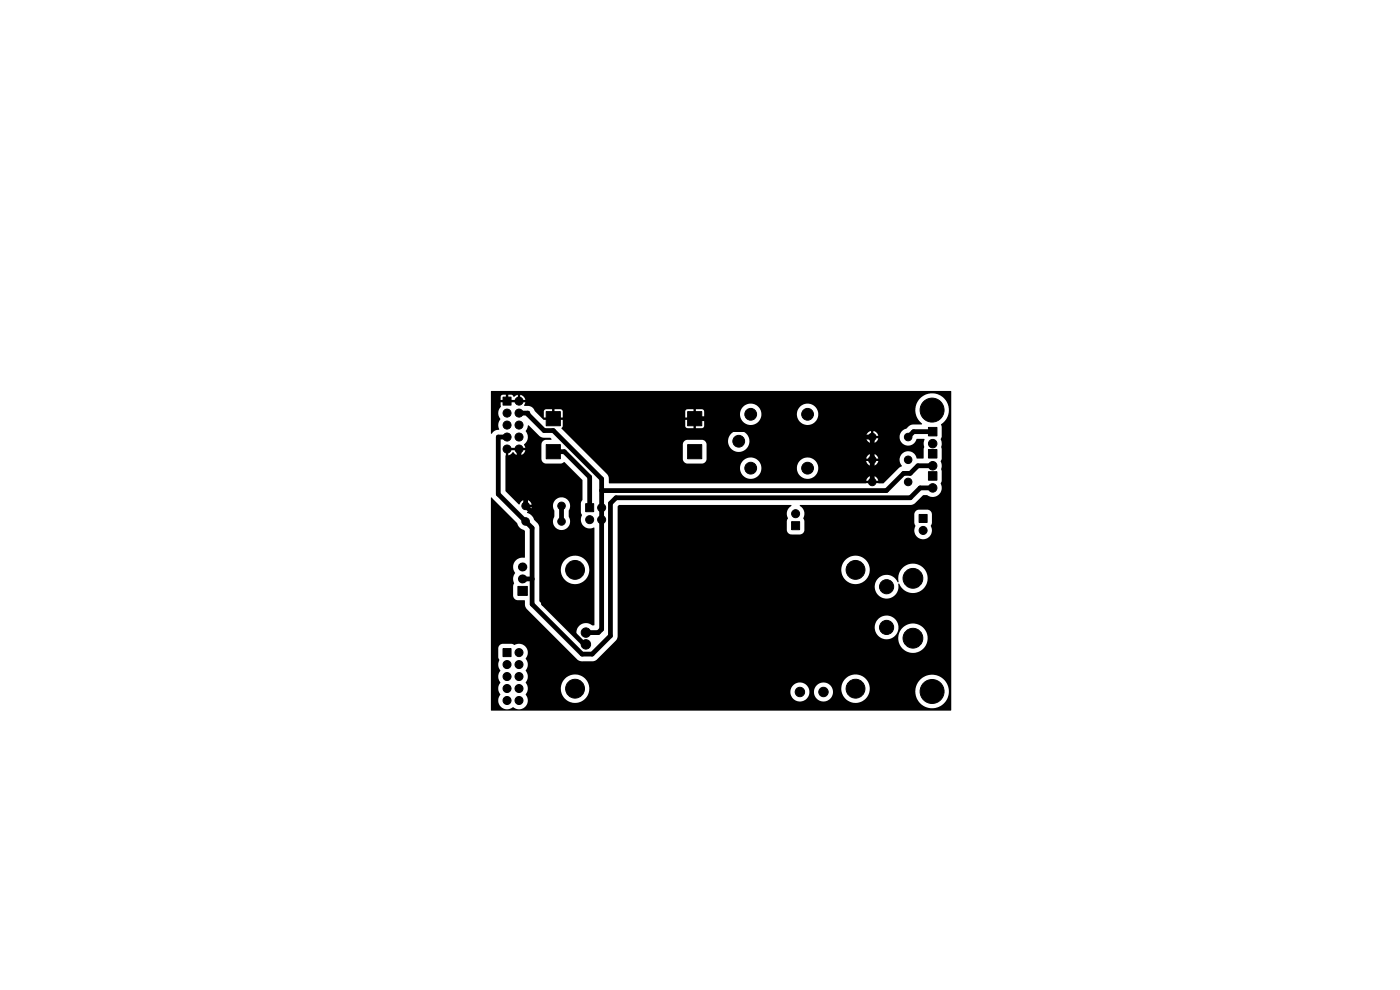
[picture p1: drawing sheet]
<svg xmlns="http://www.w3.org/2000/svg" width="297mm" height="210mm" viewBox="0 0 297 210" stroke-linecap="round" stroke-linejoin="round" font-family="sans-serif">
<g fill="#000" stroke="#000" stroke-width=".21">
<path d="M106.7 84.2h1.7v1.7h-1.7zM115.9 87.3h3v3h-3zM115.9 94.3h3v3h-3zM145.9 87.3h3v3h-3zM145.9 94.3h3v3h-3zM197 95.4h1.8v1.8h-1.8zM197 90.7h1.8v1.8h-1.8zM124.2 106.8h1.7v1.7h-1.7zM167.9 110.7h1.7v1.7h-1.7zM195 109.1h1.7v1.7h-1.7zM197 100.1h1.8v1.8h-1.8zM106.7 137.6h1.7v1.7h-1.7z"/>
<path d="M109.9 124.4h2v1.9h-2z"/>
<circle cx="107.6" cy="95.2" r=".85"/>
<circle cx="107.6" cy="92.7" r=".85"/>
<circle cx="107.6" cy="87.6" r=".85"/>
<circle cx="107.6" cy="90.2" r=".85"/>
<circle cx="110.1" cy="90.2" r=".85"/>
<circle cx="110.1" cy="92.7" r=".85"/>
<circle cx="110.1" cy="85.1" r=".85"/>
<circle cx="110.1" cy="95.2" r=".85"/>
<circle cx="110.1" cy="87.6" r=".85"/>
<circle cx="156.7" cy="93.6" r="1.25"/>
<circle cx="159.3" cy="99.3" r="1.25"/>
<circle cx="159.3" cy="87.9" r="1.25"/>
<circle cx="171.3" cy="99.3" r="1.25"/>
<circle cx="171.3" cy="87.9" r="1.25"/>
<circle cx="185" cy="97.5" r=".8"/>
<circle cx="185" cy="92.7" r=".8"/>
<circle cx="192.7" cy="92.7" r=".8"/>
<circle cx="192.7" cy="97.5" r=".8"/>
<circle cx="197.7" cy="87" r="2.54"/>
<circle cx="197.9" cy="94.1" r=".9"/>
<circle cx="197.9" cy="98.8" r=".9"/>
<circle cx="111.5" cy="107.3" r=".8"/>
<circle cx="111.5" cy="110.6" r=".8"/>
<circle cx="119.1" cy="107.3" r=".8"/>
<circle cx="119.1" cy="110.6" r=".8"/>
<circle cx="125.1" cy="110.2" r=".85"/>
<circle cx="127.6" cy="110.2" r=".85"/>
<circle cx="127.6" cy="107.7" r=".85"/>
<circle cx="168.8" cy="109" r=".85"/>
<circle cx="185" cy="102.2" r=".8"/>
<circle cx="192.7" cy="102.2" r=".8"/>
<circle cx="195.8" cy="112.5" r=".85"/>
<circle cx="197.9" cy="103.5" r=".9"/>
<circle cx="110.1" cy="138.4" r=".85"/>
<circle cx="122" cy="120.9" r="2"/>
<circle cx="124.3" cy="134.2" r="1"/>
<circle cx="124.3" cy="136.7" r="1"/>
<circle cx="181.5" cy="120.9" r="2"/>
<circle cx="188.1" cy="133.1" r="1.5"/>
<circle cx="188.1" cy="124.5" r="1.5"/>
<circle cx="193.7" cy="135.4" r="2.1"/>
<circle cx="193.7" cy="122.7" r="2.1"/>
<circle cx="107.6" cy="146.1" r=".85"/>
<circle cx="107.6" cy="143.5" r=".85"/>
<circle cx="107.6" cy="141" r=".85"/>
<circle cx="107.6" cy="148.6" r=".85"/>
<circle cx="110.1" cy="143.5" r=".85"/>
<circle cx="110.1" cy="148.6" r=".85"/>
<circle cx="110.1" cy="141" r=".85"/>
<circle cx="110.1" cy="146.1" r=".85"/>
<circle cx="122" cy="146.1" r="2"/>
<circle cx="169.7" cy="146.8" r="1"/>
<circle cx="174.7" cy="146.8" r="1"/>
<circle cx="181.5" cy="146.1" r="2"/>
<circle cx="197.7" cy="146.7" r="2.54"/>
</g>
<path d="M110.8 122.8h.1M110.8 120.3h.1" fill="none" stroke="#000" stroke-width="1.9"/>
<path d="M107.6 92.7h-1.9v12.1l7.2 7.2v16.2l10.6 10.6h2.1l3.9-3.9v-28.1l1.2-1.2h62.4l2.1-2.1h2.7M110.1 87.6h1.9v.3l3.4 3.4h2l10.2 10.3v31.9l-.7 .7h-2.6M110.1 95.3v1.8l1.4 1.4v8.8l3.8 3.8v17l8.6 8.6h.4M117.4 95.8h2.3l5.4 5.4v6.5M147.4 88.8h2.5l2.3 2.3h29.4l1.6 1.6h1.8v9.5M197.9 91.6h-4.1l-1.1 1.1M197.9 98.8h-3.2l-1.6 1.6h-1.4l-3.7 3.7h-60.4M119.1 107.3v3.3M110.9 122.8h2" fill="none" stroke="#000" stroke-width="1"/>
<path d="M112 90.3l.2-.1 2.4 2.4 .7 .3h1.4l.3 .2-.1 .2h-1.1a1.02 1.02 0 0 0-.9 .9v3.2a1.02 1.02 0 0 0 .9 .9h3.2l.7-.3 3.8 3.8 .1 4.2-.4 .7v1.9l.2 .8a1.88 1.88 0 0 0 .4 2.2 1.88 1.88 0 0 0 2.2 .3l.1 .1v20.5l-.4 .2-.5-.3a2.06 2.06 0 0 0-2.6 .7 2.06 2.06 0 0 0 .4 2.8h-.2l-8.4-8.4v-6.7h4.6v.4a3 3 0 0 0 4.7 2.2 3 3 0 0 0-.3-5.2 3 3 0 0 0-4.4 2.6h-4.6v-8.9l-.2-.7-.6-.6h3.7l.2 .9a1.81 1.81 0 0 0 2 .9l.2-.1a1.82 1.82 0 0 0 1.2-1.3v-.7l-.2-.7v-1.3a1.83 1.83 0 0 0-1.6-2.8 1.83 1.83 0 0 0-1.5 2.8v1.3l-.3 1h-3.7l-.3-.3a1.86 1.86 0 0 0-1.4-1.5l-.1-.2a1.28 1.28 0 0 0 1-1h-1.4l-.1-.2v-.4l1.5 .1a1.22 1.22 0 0 0-1-1.1v1h-.5l-.1-1a1.59 1.59 0 0 0-1 1l-3-2.8v-7.5l.1-.1 1-.2 .6-.5 .6 .6 .9 .1a1.3 1.3 0 0 0 1-1.1h-1v1.1h-.5l-.1-1.1h-2v1.1h-.5l.1-1.6h4l-.2-.7a2.16 2.16 0 0 0 .4-2.9zM104.2 83l97.5-.1 .1 .2-.1 67.6h-97.5l-.1-2.2h1.6a1.87 1.87 0 0 0 1 1.8 1.87 1.87 0 0 0 2-.2l.2-.1a1.93 1.93 0 0 0 2.6-.2 1.93 1.93 0 0 0 0-2.6l.4-.5 .1-.7h7v.4a3 3 0 0 0 2.8 2.7 3 3 0 0 0 3.1-2.3h42.8v.2a2.02 2.02 0 0 0 2.1 1.8 2.02 2.02 0 0 0 1.9-2h1v.2a2.02 2.02 0 0 0 1.7 1.8 2.02 2.02 0 0 0 2.1-1.2l.2-.8-.1-.8h1.9v.4a3 3 0 0 0 2.8 2.7 3 3 0 0 0 3.2-2.4h9.7v.4a3.6 3.6 0 0 0 5.5 2.5 3.6 3.6 0 0 0-.3-6.1 3.6 3.6 0 0 0-5.2 3.2h-9.7v-.2a3 3 0 0 0-2.8-3.4 3 3 0 0 0-3.2 2.9h-1.9a2.02 2.02 0 0 0-2.3-1.2 2.02 2.02 0 0 0-1.6 2h-1v-.3a2.02 2.02 0 0 0-2.1-1.7 2.02 2.02 0 0 0-1.9 2l-42.8-.1a3 3 0 0 0-2.6-3.6 3 3 0 0 0-3.3 2.9h-7l-.1-.5-.4-.6a2.34 2.34 0 0 0 0-2.7 2.13 2.13 0 0 0 0-2.6 1.91 1.91 0 0 0 0-2.4 1.91 1.91 0 0 0-2.4-.4l-.6-.2h-1.9a1.02 1.02 0 0 0-.9 .9v1.9l.2 .6a2.23 2.23 0 0 0 .2 2.3 2.11 2.11 0 0 0 0 2.6 1.86 1.86 0 0 0 0 2.3l-.4 1.3h-1.6l.1-43 5.5 5.5 .4 .8 1.2 .8v5.7a2.08 2.08 0 0 0-2.2 1 2.08 2.08 0 0 0 .2 2.3 2.04 2.04 0 0 0-.2 2.1l-.2 .6v2.1a1.02 1.02 0 0 0 .9 .9h1.5l.1 1.2 .3 .7 10.8 10.7 .8 .4h2.6l.8-.5 4.1-4.1 .2-.7v-1.9h54.6v.3a2.52 2.52 0 0 0 3.6 1.9h1.4v.4a3.1 3.1 0 0 0 4.8 2.3 3.1 3.1 0 0 0-.2-5.4 3.1 3.1 0 0 0-4.6 2.7h-1.4l.2-.1a2.52 2.52 0 0 0-.1-4.3 2.52 2.52 0 0 0-3.7 2.2h-54.6v-8.6h54.6v.3a2.56 2.56 0 0 0 3 2.1 2.56 2.56 0 0 0 2-3.1h.1a3.1 3.1 0 0 0 5.2 1.2 3.1 3.1 0 0 0-1.1-5.2 3.1 3.1 0 0 0-4.2 3.2v.4l-.1 .1a2.54 2.54 0 0 0-2.9-1.5 2.54 2.54 0 0 0-2 2.5h-54.6v-3.7h47.5v.4a3 3 0 0 0 4.7 2.2 3 3 0 0 0-.3-5.2 3 3 0 0 0-4.4 2.6h-47.5v-13.3l.3-.4h36.5l.1 .2a2.01 2.01 0 0 0-.8 2.7l-.2 .6v1.9a1.02 1.02 0 0 0 .9 .9h1.9a1.02 1.02 0 0 0 .9-.9h23.4a1.9 1.9 0 0 0 2.4 1.8 1.9 1.9 0 0 0 1.1-2.8l.2-.6v-1.9a1.02 1.02 0 0 0-.9-.9h-1.9a1.02 1.02 0 0 0-.9 .9v1.9l.2 .6-.2 1h-23.4v-1.9l-.2-.6a2.11 2.11 0 0 0-.8-2.8l.2-.1h23.4l.9-.3 1.7-1.7h1a1.96 1.96 0 0 0 2.4-.2 1.96 1.96 0 0 0 .4-2.4l.2-.5-.1-2.5 .1-.7-.2-1 .2-.5-.1-2.5 .1-.7-.2-.9 .2-.6v-2l-.2-.6a3.6 3.6 0 0 0 .8-5.3 3.6 3.6 0 0 0-5.4-.1 3.6 3.6 0 0 0 .6 5.3l-2.3 .2-1 .8a1.82 1.82 0 0 0-1 3l.7 .5a1.81 1.81 0 0 0 1.7-.2l.8-1.1 1.6 .1-.2 .8 .2 .9-.2 2.3h-1.5a1.82 1.82 0 0 0-2.5-1.3 1.82 1.82 0 0 0-.6 2.8v.2l-.6 .4-3.3 3.2h-58.1l-.1-.1v-.4h57.1a1.22 1.22 0 0 0-1-1v1h-.5v-1l-.6 .2-.4 .8h-54.6l-.2-1.2-1.5-1.5h29.5a2.27 2.27 0 0 0 1.7 2.2l.6 .1a2.27 2.27 0 0 0 2.2-2.3h7.6a2.27 2.27 0 0 0 2.7 2.2 2.27 2.27 0 0 0 1.6-3.1l-.4-.6h10.8l.2 .6 .4 .3 .9 .1a1.22 1.22 0 0 0 1-1h-1v1h-.5v-1h-11.8l-.7-.5h14a1.25 1.25 0 0 0-1-1v1h-.5v-1l-.6 .2-.4 .8h-11.5l-1-.3a2.27 2.27 0 0 0-2.1 1.4l-.1 .9h-7.6v-.3a2.26 2.26 0 0 0-1.9-1.9h-.6a2.27 2.27 0 0 0-1.8 1.3l-.2 .9h-29.5l-1.9-1.9h19.3a1.02 1.02 0 0 0 .9 .9h3.2a1.02 1.02 0 0 0 .9-.9v-3.2l-.3-.6h4.8l.1 .6a2.31 2.31 0 0 0 1.3 1.5l.9 .2a2.29 2.29 0 0 0 2.2-1.7v-1.2h24.9l.2 .5 .4 .3 .9 .2a1.25 1.25 0 0 0 1-1h-1v1h-.5v-1h-25.9l-.2-.6 27.6 .1a1.22 1.22 0 0 0-1-1.1v1h-.5v-1l-.6 .3-.4 .7h-25.1l-.6-.6-.5-.3-1.2-.2a2.27 2.27 0 0 0-1.8 1.4l-.2 .9h-4.8l-.6-.3h-3.2a1.02 1.02 0 0 0-.9 .9v3.2h-19.3l-6.5-6.6 .3-.4h26l.4 .4h3.1l.5-.4v-1.3h-1.8v1.7h-.5v-1.7h-1.7v1.3h-26v-1.3h-4l-.6-.6 34.6 .1v-.7h7.6a2.27 2.27 0 0 0 2.3 2.3 2.27 2.27 0 0 0 2.2-2.3h7.6a2.27 2.27 0 0 0 3.3 2 2.27 2.27 0 0 0 .2-3.9 2.27 2.27 0 0 0-3.5 1.6v.3h-7.6a2.27 2.27 0 0 0-2.2-2.3 2.27 2.27 0 0 0-2.3 2.3h-7.6v-.7l-.3-.3-1.5-.1v1.7h-.5v-1.7h-1.3l-.4 .4v1.3h-26v-1.2l-.2-.3-.3-.2h-1.3v1.7h-.5v-1.7h-1.3l-.4 .4v1.3h-.6l-2-2.1-.6-.3h-1l.2-.8h-5.2l.1 1a2.09 2.09 0 0 0-.2 2.7l-.4 .8 .2 1.3-.9 .3-.8 .6-.1-7.2h7.3a1.28 1.28 0 0 0-1-1v1h-.5v-1l-.8 .4-.6-.5h-.7v1.1h-.5v-1.1l-.9 .2-.2 .9h-2.1z" fill="#000"/>
</svg>
